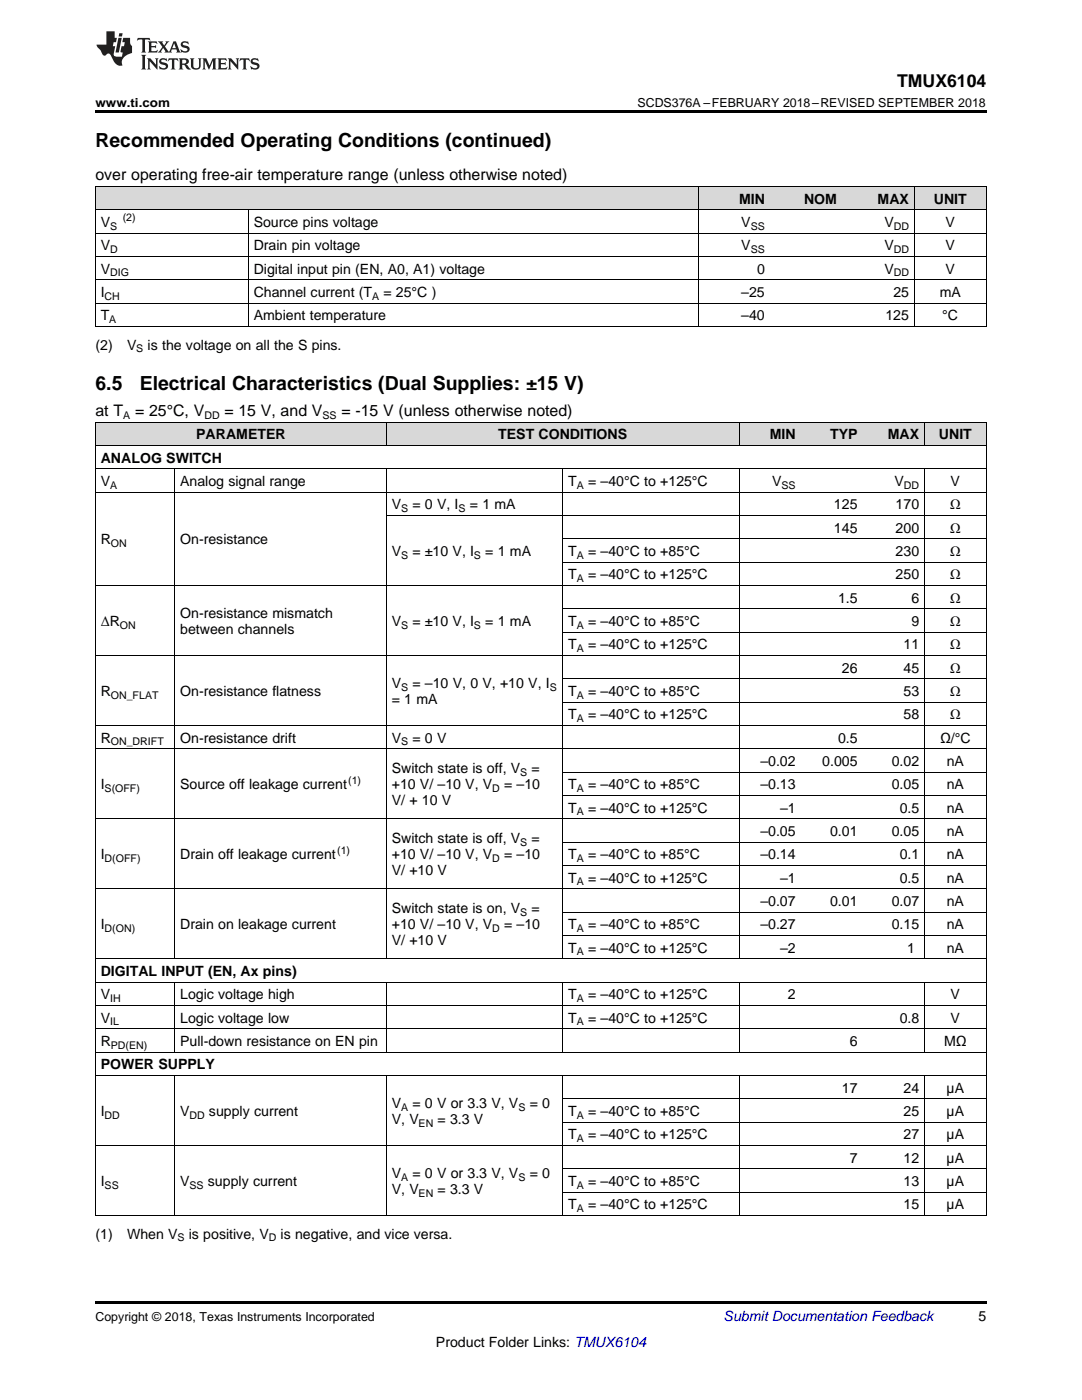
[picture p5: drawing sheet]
<svg xmlns="http://www.w3.org/2000/svg" width="216mm" height="279mm" viewBox="0 0 216 279" stroke-linecap="round" stroke-linejoin="round" font-family="sans-serif">
<defs><g id="words">
<g font-size="3.9">
<text x="19" y="29.3">Recommended Operating Conditions (continued)</text>
<text x="19" y="77.9">6.5</text>
<text x="27.9" y="77.9">Electrical Characteristics (Dual Supplies: ±15 V)</text>
</g>
<text font-size="3.5" x="179" y="17.3">TMUX6104</text>
<g font-size="3.2">
<text x="19" y="36">over operating free-air temperature range (unless otherwise noted)</text>
<text x="19" y="83">at T</text>
<text x="27" y="83">= 25°C, V</text>
<text x="44.8" y="83">= 15 V, and V</text>
<text x="68.1" y="83">= -15 V (unless otherwise noted)</text>
</g>
<g font-size="2.8">
<text x="147.5" y="40.6">MIN</text>
<text x="160.4" y="40.6">NOM</text>
<text x="175.1" y="40.6">MAX</text>
<text x="186.3" y="40.6">UNIT</text>
<text x="20.1" y="45.3">V</text>
<text x="50.6" y="45.3">Source pins voltage</text>
<text x="147.9" y="45.3">V</text>
<text x="176.5" y="45.3">V</text>
<text x="188.7" y="45.3">V</text>
<text x="20.1" y="50">V</text>
<text x="50.6" y="50">Drain pin voltage</text>
<text x="147.9" y="50">V</text>
<text x="176.5" y="50">V</text>
<text x="188.7" y="50">V</text>
<text x="20.1" y="54.6">V</text>
<text x="20.1" y="59.3">I</text>
<text x="50.6" y="54.6">Digital input pin (EN, A0, A1) voltage</text>
<text x="50.6" y="59.3">Channel current (T</text>
<text x="76.5" y="59.3">= 25°C )</text>
<text x="147.9" y="59.3">–25</text>
<text x="151.1" y="54.6">0</text>
<text x="176.5" y="54.6">V</text>
<text x="178.3" y="59.3">25</text>
<text x="187.5" y="59.3">mA</text>
<text x="188.7" y="54.6">V</text>
<text x="20.1" y="63.9">T</text>
<text x="50.6" y="63.9">Ambient temperature</text>
<text x="147.9" y="63.9">–40</text>
<text x="176.7" y="63.9">125</text>
<text x="188" y="63.9">°C</text>
<text x="19" y="69.8">(2)</text>
<text x="25.4" y="69.8">V</text>
<text x="29.5" y="69.8">is the voltage on all the S pins.</text>
<text x="39.2" y="87.7">PARAMETER</text>
<text x="99.4" y="87.7">TEST CONDITIONS</text>
<text x="153.6" y="87.7">MIN</text>
<text x="165.6" y="87.7">TYP</text>
<text x="177.2" y="87.7">MAX</text>
<text x="187.4" y="87.7">UNIT</text>
<text x="20.1" y="92.3">ANALOG SWITCH</text>
<text x="20.1" y="97">V</text>
<text x="35.9" y="97">Analog signal range</text>
<text x="78.2" y="101.6">V</text>
<text x="82.3" y="101.6">= 0 V, I</text>
<text x="93.8" y="101.6">= 1 mA</text>
<text x="113.4" y="97">T</text>
<text x="117.3" y="97">= –40°C to +125°C</text>
<text x="154.1" y="97">V</text>
<text x="166.4" y="101.6">125</text>
<text x="178.5" y="97">V</text>
<text x="178.7" y="101.6">170</text>
<text x="189.6" y="101.6">Ω</text>
<text x="189.7" y="97">V</text>
<text x="166.4" y="106.3">145</text>
<text x="178.7" y="106.3">200</text>
<text x="189.6" y="106.3">Ω</text>
<text x="20.1" y="108.6">R</text>
<text x="35.9" y="108.6">On-resistance</text>
<text x="78.2" y="110.9">V</text>
<text x="82.3" y="110.9">= ±10 V, I</text>
<text x="96.8" y="110.9">= 1 mA</text>
<text x="113.4" y="110.9">T</text>
<text x="117.3" y="110.9">= –40°C to +85°C</text>
<text x="178.7" y="110.9">230</text>
<text x="189.6" y="110.9">Ω</text>
<text x="113.4" y="115.6">T</text>
<text x="117.3" y="115.6">= –40°C to +125°C</text>
<text x="178.7" y="115.6">250</text>
<text x="189.6" y="115.6">Ω</text>
<text x="20.1" y="124.9">ΔR</text>
<text x="35.9" y="123.3">On-resistance mismatch</text>
<text x="78.2" y="124.9">V</text>
<text x="82.3" y="124.9">= ±10 V, I</text>
<text x="96.8" y="124.9">= 1 mA</text>
<text x="113.4" y="124.9">T</text>
<text x="117.3" y="124.9">= –40°C to +85°C</text>
<text x="167.2" y="120.3">1.5</text>
<text x="181.9" y="120.3">6</text>
<text x="181.9" y="124.9">9</text>
<text x="189.6" y="120.3">Ω</text>
<text x="189.6" y="124.9">Ω</text>
<text x="35.9" y="126.5">between channels</text>
<text x="113.4" y="129.6">T</text>
<text x="117.3" y="129.6">= –40°C to +125°C</text>
<text x="180.3" y="129.6">11</text>
<text x="189.6" y="129.6">Ω</text>
<text x="78.2" y="137.3">V</text>
<text x="82.3" y="137.3">= –10 V, 0 V, +10 V, I</text>
<text x="168" y="134.2">26</text>
<text x="180.3" y="134.2">45</text>
<text x="189.6" y="134.2">Ω</text>
<text x="20.1" y="138.9">R</text>
<text x="35.9" y="138.9">On-resistance flatness</text>
<text x="78.2" y="140.5">= 1 mA</text>
<text x="113.4" y="138.9">T</text>
<text x="113.4" y="143.5">T</text>
<text x="117.3" y="138.9">= –40°C to +85°C</text>
<text x="117.3" y="143.5">= –40°C to +125°C</text>
<text x="180.3" y="138.9">53</text>
<text x="180.3" y="143.5">58</text>
<text x="189.6" y="138.9">Ω</text>
<text x="189.6" y="143.5">Ω</text>
<text x="20.1" y="148.2">R</text>
<text x="35.9" y="148.2">On-resistance drift</text>
<text x="78.2" y="148.2">V</text>
<text x="82.3" y="148.2">= 0 V</text>
<text x="167.2" y="148.2">0.5</text>
<text x="187.6" y="148.2">Ω/°C</text>
<text x="78.2" y="154.3">Switch state is off, V</text>
<text x="106.1" y="154.3">=</text>
<text x="151.7" y="152.9">–0.02</text>
<text x="164.1" y="152.9">0.005</text>
<text x="177.9" y="152.9">0.02</text>
<text x="188.9" y="152.9">nA</text>
<text x="20.1" y="157.5">I</text>
<text x="35.9" y="157.5">Source off leakage current</text>
<text x="78.2" y="157.5">+10 V/ –10 V, V</text>
<text x="78.2" y="160.7">V/ + 10 V</text>
<text x="100.6" y="157.5">= –10</text>
<text x="113.4" y="157.5">T</text>
<text x="117.3" y="157.5">= –40°C to +85°C</text>
<text x="151.7" y="157.5">–0.13</text>
<text x="177.9" y="157.5">0.05</text>
<text x="188.9" y="157.5">nA</text>
<text x="113.4" y="162.2">T</text>
<text x="117.3" y="162.2">= –40°C to +125°C</text>
<text x="151.7" y="166.8">–0.05</text>
<text x="155.6" y="162.2">–1</text>
<text x="165.6" y="166.8">0.01</text>
<text x="177.9" y="166.8">0.05</text>
<text x="179.5" y="162.2">0.5</text>
<text x="188.9" y="162.2">nA</text>
<text x="188.9" y="166.8">nA</text>
<text x="20.1" y="171.5">I</text>
<text x="35.9" y="171.5">Drain off leakage current</text>
<text x="78.2" y="168.3">Switch state is off, V</text>
<text x="78.2" y="171.5">+10 V/ –10 V, V</text>
<text x="100.6" y="171.5">= –10</text>
<text x="106.1" y="168.3">=</text>
<text x="113.4" y="171.5">T</text>
<text x="117.3" y="171.5">= –40°C to +85°C</text>
<text x="151.7" y="171.5">–0.14</text>
<text x="179.5" y="171.5">0.1</text>
<text x="188.9" y="171.5">nA</text>
<text x="78.2" y="174.7">V/ +10 V</text>
<text x="113.4" y="176.1">T</text>
<text x="117.3" y="176.1">= –40°C to +125°C</text>
<text x="155.6" y="176.1">–1</text>
<text x="179.5" y="176.1">0.5</text>
<text x="188.9" y="176.1">nA</text>
<text x="20.1" y="185.5">I</text>
<text x="35.9" y="185.5">Drain on leakage current</text>
<text x="78.2" y="182.3">Switch state is on, V</text>
<text x="78.2" y="185.5">+10 V/ –10 V, V</text>
<text x="100.6" y="185.5">= –10</text>
<text x="106.1" y="182.3">=</text>
<text x="113.4" y="185.5">T</text>
<text x="117.3" y="185.5">= –40°C to +85°C</text>
<text x="151.7" y="180.8">–0.07</text>
<text x="151.7" y="185.5">–0.27</text>
<text x="165.6" y="180.8">0.01</text>
<text x="177.9" y="180.8">0.07</text>
<text x="177.9" y="185.5">0.15</text>
<text x="188.9" y="180.8">nA</text>
<text x="188.9" y="185.5">nA</text>
<text x="78.2" y="188.6">V/ +10 V</text>
<text x="113.4" y="190.1">T</text>
<text x="117.3" y="190.1">= –40°C to +125°C</text>
<text x="155.6" y="190.1">–2</text>
<text x="181" y="190.1">1</text>
<text x="188.9" y="190.1">nA</text>
<text x="20.1" y="194.8">DIGITAL INPUT (EN, Ax pins)</text>
<text x="20.1" y="199.4">V</text>
<text x="35.9" y="199.4">Logic voltage high</text>
<text x="113.4" y="199.4">T</text>
<text x="117.3" y="199.4">= –40°C to +125°C</text>
<text x="157.2" y="199.4">2</text>
<text x="189.7" y="199.4">V</text>
<text x="20.1" y="204.1">V</text>
<text x="20.1" y="208.7">R</text>
<text x="35.9" y="204.1">Logic voltage low</text>
<text x="35.9" y="208.7">Pull-down resistance on EN pin</text>
<text x="113.4" y="204.1">T</text>
<text x="117.3" y="204.1">= –40°C to +125°C</text>
<text x="169.5" y="208.7">6</text>
<text x="179.5" y="204.1">0.8</text>
<text x="188.4" y="208.7">MΩ</text>
<text x="189.7" y="204.1">V</text>
<text x="20.1" y="213.4">POWER SUPPLY</text>
<text x="78.2" y="221.1">V</text>
<text x="82.3" y="221.1">= 0 V or 3.3 V, V</text>
<text x="105.7" y="221.1">= 0</text>
<text x="168" y="218.1">17</text>
<text x="180.3" y="218.1">24</text>
<text x="188.9" y="218.1">µA</text>
<text x="20.1" y="222.7">I</text>
<text x="35.9" y="222.7">V</text>
<text x="41.7" y="222.7">supply current</text>
<text x="78.2" y="224.3">V, V</text>
<text x="87.3" y="224.3">= 3.3 V</text>
<text x="113.4" y="222.7">T</text>
<text x="113.4" y="227.4">T</text>
<text x="117.3" y="222.7">= –40°C to +85°C</text>
<text x="117.3" y="227.4">= –40°C to +125°C</text>
<text x="180.3" y="222.7">25</text>
<text x="180.3" y="227.4">27</text>
<text x="188.9" y="222.7">µA</text>
<text x="188.9" y="227.4">µA</text>
<text x="169.5" y="232">7</text>
<text x="180.3" y="232">12</text>
<text x="188.9" y="232">µA</text>
<text x="20.1" y="236.7">I</text>
<text x="35.9" y="236.7">V</text>
<text x="41.5" y="236.7">supply current</text>
<text x="78.2" y="235.1">V</text>
<text x="78.2" y="238.3">V, V</text>
<text x="82.3" y="235.1">= 0 V or 3.3 V, V</text>
<text x="87.3" y="238.3">= 3.3 V</text>
<text x="105.7" y="235.1">= 0</text>
<text x="113.4" y="236.7">T</text>
<text x="117.3" y="236.7">= –40°C to +85°C</text>
<text x="180.3" y="236.7">13</text>
<text x="188.9" y="236.7">µA</text>
<text x="113.4" y="241.3">T</text>
<text x="117.3" y="241.3">= –40°C to +125°C</text>
<text x="180.3" y="241.3">15</text>
<text x="188.9" y="241.3">µA</text>
<text x="19" y="247.2">(1)</text>
<text x="25.4" y="247.2">When V</text>
<text x="37.7" y="247.2">is positive, V</text>
<text x="56" y="247.2">is negative, and vice versa.</text>
<text x="195.3" y="263.6">5</text>
<text x="87" y="268.9">Product Folder Links: TMUX6104</text>
</g>
<text font-size="2.8" fill="#0000c8" x="144.4" y="263.6">Submit Documentation Feedback</text>
<g font-size="2.5">
<text x="19" y="21.4">www.ti.com</text>
<text x="127.2" y="21.4">SCDS376A –FEBRUARY 2018–REVISED SEPTEMBER 2018</text>
<text x="19" y="263.6">Copyright © 2018, Texas Instruments Incorporated</text>
</g>
<g font-size="2.1">
<text x="22" y="45.9">S</text>
<text x="24.5" y="44.2">(2)</text>
<text x="149.8" y="45.9">SS</text>
<text x="178.3" y="45.9">DD</text>
<text x="22" y="50.5">D</text>
<text x="149.8" y="50.5">SS</text>
<text x="178.3" y="50.5">DD</text>
<text x="20.9" y="59.8">CH</text>
<text x="22" y="55.2">DIG</text>
<text x="74.3" y="59.8">A</text>
<text x="178.3" y="55.2">DD</text>
<text x="21.8" y="64.5">A</text>
<text x="27.2" y="70.3">S</text>
<text x="24.6" y="83.6">A</text>
<text x="40.8" y="83.6">DD</text>
<text x="64.4" y="83.6">SS</text>
<text x="22" y="97.5">A</text>
<text x="115.1" y="97.5">A</text>
<text x="155.9" y="97.5">SS</text>
<text x="180.4" y="97.5">DD</text>
<text x="80" y="102.2">S</text>
<text x="91.5" y="102.2">S</text>
<text x="22.1" y="109.2">ON</text>
<text x="80" y="111.5">S</text>
<text x="94.6" y="111.5">S</text>
<text x="115.1" y="111.5">A</text>
<text x="115.1" y="116.2">A</text>
<text x="23.9" y="125.5">ON</text>
<text x="80" y="125.5">S</text>
<text x="94.6" y="125.5">S</text>
<text x="115.1" y="125.5">A</text>
<text x="115.1" y="130.1">A</text>
<text x="80" y="137.9">S</text>
<text x="109.7" y="137.9">S</text>
<text x="22.1" y="139.5">ON_FLAT</text>
<text x="115.1" y="139.5">A</text>
<text x="22.1" y="148.8">ON_DRIFT</text>
<text x="80" y="148.8">S</text>
<text x="115.1" y="144.1">A</text>
<text x="103.8" y="154.9">S</text>
<text x="20.9" y="158.1">S(OFF)</text>
<text x="69.5" y="156.4">(1)</text>
<text x="98.2" y="158.1">D</text>
<text x="115.1" y="158.1">A</text>
<text x="115.1" y="162.7">A</text>
<text x="20.9" y="172">D(OFF)</text>
<text x="67.3" y="170.4">(1)</text>
<text x="98.2" y="172">D</text>
<text x="103.8" y="168.9">S</text>
<text x="115.1" y="172">A</text>
<text x="115.1" y="176.7">A</text>
<text x="103.8" y="182.8">S</text>
<text x="20.9" y="186">D(ON)</text>
<text x="98.2" y="186">D</text>
<text x="115.1" y="186">A</text>
<text x="115.1" y="190.7">A</text>
<text x="22" y="200">IH</text>
<text x="115.1" y="200">A</text>
<text x="22" y="204.6">IL</text>
<text x="22.1" y="209.3">PD(EN)</text>
<text x="115.1" y="204.6">A</text>
<text x="80" y="221.7">A</text>
<text x="103.4" y="221.7">S</text>
<text x="20.9" y="223.3">DD</text>
<text x="37.8" y="223.3">DD</text>
<text x="83.5" y="224.9">EN</text>
<text x="115.1" y="223.3">A</text>
<text x="115.1" y="227.9">A</text>
<text x="20.9" y="237.2">SS</text>
<text x="37.8" y="237.2">SS</text>
<text x="80" y="235.7">A</text>
<text x="83.5" y="238.8">EN</text>
<text x="103.4" y="235.7">S</text>
<text x="115.1" y="237.2">A</text>
<text x="115.1" y="241.9">A</text>
<text x="35.4" y="247.8">S</text>
<text x="53.6" y="247.8">D</text>
</g>
</g></defs>
<g fill="#d8d8d8">
<path d="M19 84.3h15.9v4.6h-15.9z"/>
<path d="M34.9 84.3h42.2v4.6h-42.2z"/>
<path d="M77.1 84.3h35.2v4.6h-35.2z"/>
<path d="M112.3 84.3h35.2v4.6h-35.2z"/>
<path d="M147.5 84.3h12.4v4.6h-12.4z"/>
<path d="M159.9 84.3h12.3v4.6h-12.3z"/>
<path d="M172.2 84.3h12.3v4.6h-12.3z"/>
<path d="M184.5 84.3h12.3v4.6h-12.3z"/>
<path d="M19 37.3h30.6v4.6h-30.6z"/>
<path d="M49.6 37.3h89.7v4.6h-89.7z"/>
<path d="M139.3 37.3h14.4v4.6h-14.4z"/>
<path d="M153.7 37.3h14.4v4.6h-14.4z"/>
<path d="M168.1 37.3h14.4v4.6h-14.4z"/>
<path d="M182.5 37.3h14.3v4.6h-14.3z"/>
</g>
<g fill="#000">
<path d="M19 22h177.8v.5h-177.8zM19 65.2h.2zM139.2 65.2h.1zM153.6 65.2h.1zM168 65.2h.1zM182.4 65.2h.1zM196.7 65.2h.1zM19 242.6h.2zM77 242.6h.1zM112.2 242.6h.1zM147.4 242.6h.1zM159.8 242.6h.1z"/>
<path d="M172.1 242.6h.1zM184.4 242.6h.1zM196.7 242.6h.1zM19 259.7h177.8v.5h-177.8z"/>
</g>
<g fill="none" stroke="#000" stroke-width=".2">
<path d="M19 37.2h177.8M19.1 37.2v28M139.3 37.2v28M182.4 37.2v28M196.8 37.2v28M19 55.8h177.8M19 51.2h177.8M19 46.5h177.8M19 41.9h177.8M49.5 41.9v23.3M19 65.1h177.8M19 60.5h177.8"/>
<path d="M19 98.2h177.8M19 93.5h177.8M19 88.9h177.8M19 84.2h177.8M19.1 84.2v158.4M34.8 93.6v97.8M77.1 84.2v4.7M77.1 93.6v97.8M112.3 93.6v97.8M147.5 84.2v4.7M147.5 93.6v97.8M184.4 84.2v4.7"/>
<path d="M184.4 93.6v97.8M196.8 84.2v158.4M19 116.8h177.8M77.1 102.9h119.7M112.3 112.2h84.5M112.3 107.5h84.5M19 130.8h177.8M112.3 135.4h84.5M112.3 126.1h84.5M112.3 121.5h84.5M19 149.4h177.8M19 144.8h177.8"/>
<path d="M112.3 158.7h84.5M112.3 154.1h84.5M112.3 140.1h84.5M19 177.4h177.8M19 163.4h177.8M112.3 172.7h84.5M112.3 168h84.5M19 196h177.8M19 191.3h177.8M34.8 196v14M77.1 196v14M112.3 196v14"/>
<path d="M112.3 186.7h84.5M112.3 182h84.5M147.5 196v14M184.4 196v14M19 214.6h177.8M19 210h177.8M19 205.3h177.8M19 200.6h177.8M34.8 214.6v28M77.1 214.6v28M112.3 214.6v28M112.3 219.3h84.5"/>
<path d="M147.5 214.6v28M184.4 214.6v28M19 228.6h177.8M112.3 237.9h84.5M112.3 233.2h84.5M112.3 223.9h84.5M19 242.6h177.8"/>
</g>
<g fill="#231f20">
<path d="M27.5 7.6l-.1 .5 .4-.2h.6v.1v2.1l-.2 .4h1l-.3-.4v-2.1l.1-.1h.5l.5 .2-.2-.5zM29.5 8.3l.2 .3v1.5l-.2 .4h1.8l.2-.6a1.04 1.04 0 0 1-1.3 .2v-.7h.6l.3 .2v-.6l-.3 .2h-.6v-.6l.8-.1 .4 .3-.2-.5zM31.5 8.3l.9 1.1-.9 1.1h.8l-.2-.2 .5-.7 .4 .7-.2 .2h1.5l-.1-.2 .1-.4h.9l.1 .4-.2 .2h1l-.3-.3-.7-1.9h-.5l-.9 2-.8-1 .9-1h-.8l.1 .3-.3 .5-.4-.6 .2-.2zM34.7 8.6l.4 1h-.7zM36.3 8.4a.63 .63 0 0 0-.2 .7 .63 .63 0 0 0 .6 .4l.6 .2 .1 .2a.75 .75 0 0 1-.7 .4 .75 .75 0 0 1-.6-.5l.1 .7 .1-.1a1.11 1.11 0 0 0 1.5-.6 1.13 1.13 0 0 0-1.2-.8l-.1-.4a1.04 1.04 0 0 1 1.2 .2l-.2-.5-.1 .1-.5-.2zM28.2 10.9l.2 .4v2.2l-.2 .4h1l-.3-.4v-2.2l.3-.4zM29.3 11.6l.3 .4v1.5l-.3 .4h.8l-.2-.4v-1.3l1.5 1.7v-1.9l.2-.4h-.7l.2 .4v.9l-1.1-1.3zM32 11.8a.62 .62 0 0 0-.2 .7 .62 .62 0 0 0 .6 .4l.6 .1 .1 .3a.76 .76 0 0 1-.7 .3 .76 .76 0 0 1-.6-.4l.1 .7 .1-.1a1.11 1.11 0 0 0 1.5-.6 1.13 1.13 0 0 0-1.2-.8l-.1-.4a1.04 1.04 0 0 1 1.2 .2l-.2-.6-.1 .1-.5-.1zM33.7 11.6l-.2 .6a.61 .61 0 0 1 .8-.3v1.6l-.2 .4h.9l-.2-.4v-1.6a.63 .63 0 0 1 .8 .3l-.2-.6zM35.6 11.6l.3 .4v1.5l-.3 .4h1l-.2-.2v-.8l.5 .2a.76 .76 0 0 0 1.2 .7l-1-1a.58 .58 0 0 0 .6-.5 .58 .58 0 0 0-.5-.6zM36.4 11.9h.1a.45 .45 0 0 1 .5 .1 .45 .45 0 0 1 .1 .5l-.7 .2zM37.9 11.6l.2 .2a2.17 2.17 0 0 0 .3 1.9 .99 .99 0 0 0 1.6-.6v-1.1l.2-.4h-.7l.2 .2a1.92 1.92 0 0 1-.2 1.8 .6 .6 0 0 1-.9-.5v-1.1l.2-.4zM40.4 11.6l.2 .4v1.5l-.2 .4h.7l-.2-.4v-1.4l.8 1.8 .8-1.8v1.4l-.2 .4h.9l-.2-.4v-1.5l.2-.4h-.8l-.6 1.5-.6-1.5zM43.4 11.6l.2 .4v1.5l-.2 .4h1.8l.2-.6a1.04 1.04 0 0 1-1.3 .1v-.6h.5l.4 .2v-.6l-.4 .2h-.5v-.7h.8l.3 .3-.1-.6zM45.5 11.6l.2 .4v1.5l-.2 .4h.7l-.2-.4v-1.3l1.5 1.7v-1.9l.2-.4h-.7l.2 .4v.9l-1.1-1.3zM47.9 11.6l-.1 .6a.61 .61 0 0 1 .8-.3v1.6l-.3 .4h1l-.3-.4 .1-1.6a.63 .63 0 0 1 .7 .3l-.1-.6zM50.2 11.8a.62 .62 0 0 0-.2 .7 .62 .62 0 0 0 .6 .4l.6 .1 .2 .3a.76 .76 0 0 1-.8 .3 .76 .76 0 0 1-.6-.4l.1 .7 .2-.1a1.11 1.11 0 0 0 1.5-.6 1.13 1.13 0 0 0-1.3-.8l-.1-.4a1.04 1.04 0 0 1 1.2 .2l-.1-.6-.2 .1-.5-.1z"/>
<path d="M21.2 6.3v2.6h-1.9l.1 .4 .7 .9a.91 .91 0 0 0 1 .8 .56 .56 0 0 1 .5-.3 .56 .56 0 0 1 .5 .3l.4 .8a1.53 1.53 0 0 0 1.9 1.2 1.54 1.54 0 0 1 1-2.1l.9-.3v-1.4a1.52 1.52 0 0 1-.3-1.6h-1.4l-.2 .8h.5l-.2 .8h-.4l-.2 1v.2l.4 .1-.2 .8a1.93 1.93 0 0 1-1.6-.3l.3-1.8h-.5l.2-.8h.4l.2-.8h-.4v-1.3zM23.6 7.6l-.6 2.9h.7l.6-2.9zM23.8 6.6l-.1 .7h.6l.2-.7z"/>
</g>
<use href="#words"/>
</svg>
